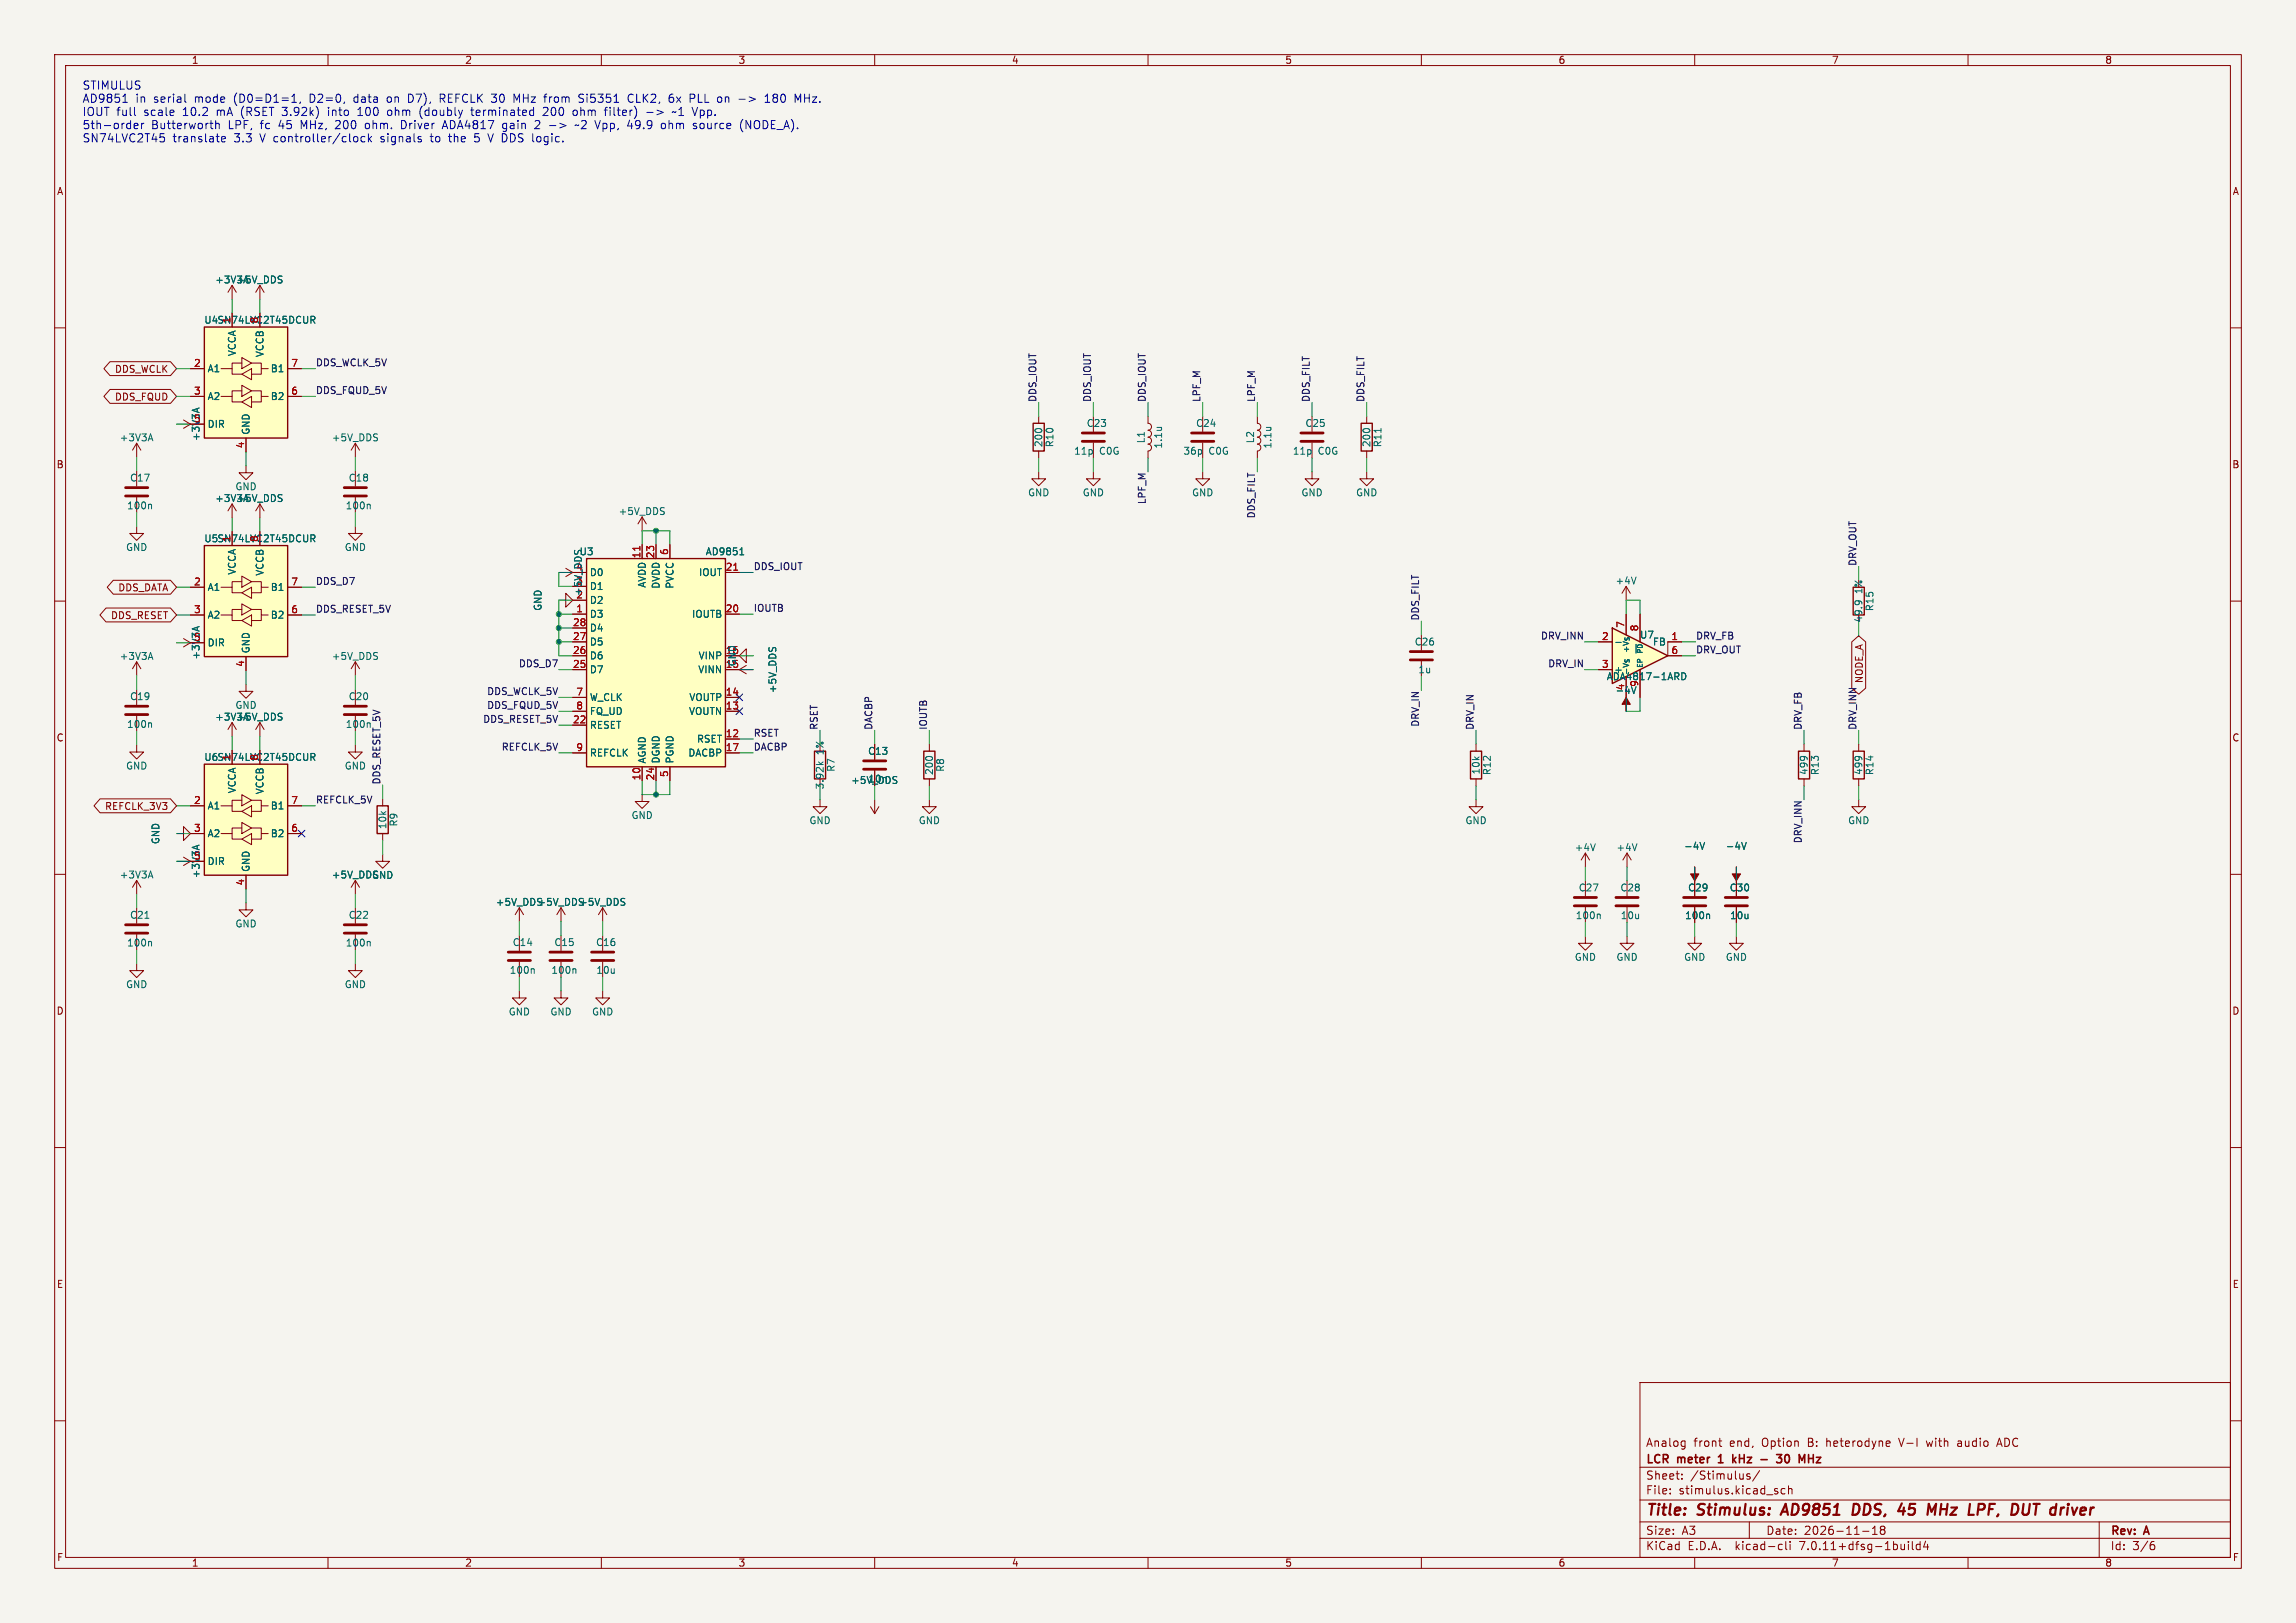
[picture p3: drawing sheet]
<svg xmlns="http://www.w3.org/2000/svg" width="420mm" height="297mm" viewBox="0 0 420 297" stroke-linecap="round" stroke-linejoin="round" font-family="sans-serif">
<defs><g id="words">
<g font-size="2.8" fill="#840000">
<text x="301" y="277.9">Title:</text>
<text x="310.6" y="277.9">Stimulus:</text>
<text x="326.9" y="277.9">AD9851</text>
<text x="340.5" y="277.9">DDS,</text>
<text x="349.7" y="277.9">45</text>
<text x="355.8" y="277.9">MHz</text>
<text x="364.2" y="277.9">LPF,</text>
<text x="372.8" y="277.9">DUT driver</text>
</g>
<g font-size="2.1" fill="#0000c2">
<text x="15" y="16.7">STIMULUS</text>
<text x="15" y="19.1">AD9851</text>
<text x="15" y="21.5">IOUT full</text>
<text x="15" y="24">5th-order</text>
<text x="24.8" y="19.1">in</text>
<text x="26.4" y="21.5">scale</text>
<text x="27.7" y="24">Butterworth</text>
<text x="28.2" y="19.1">serial</text>
<text x="33.6" y="21.5">10.2</text>
<text x="35.8" y="19.1">mode</text>
<text x="39.9" y="21.5">mA (RSET 3.92k)</text>
<text x="41.8" y="24">LPF,</text>
<text x="43.1" y="19.1">(D0=D1=1,</text>
<text x="47.8" y="24">fc</text>
<text x="51.3" y="24">45</text>
<text x="55.4" y="24">MHz,</text>
<text x="57.1" y="19.1">D2=0,</text>
<text x="60.7" y="21.5">into</text>
<text x="61.9" y="24">200</text>
<text x="65.3" y="19.1">data</text>
<text x="66.3" y="21.5">100</text>
<text x="67.5" y="24">ohm.</text>
<text x="71.5" y="19.1">on</text>
<text x="71.9" y="21.5">ohm</text>
<text x="74.3" y="24">Driver</text>
<text x="75.5" y="19.1">D7),</text>
<text x="77.9" y="21.5">(doubly</text>
<text x="81.5" y="19.1">REFCLK 30</text>
<text x="82.1" y="24">ADA4817</text>
<text x="87.6" y="21.5">terminated</text>
<text x="93.1" y="24">gain</text>
<text x="95.3" y="19.1">MHz</text>
<text x="99.2" y="24">2</text>
<text x="100.9" y="21.5">200</text>
<text x="101.1" y="19.1">from</text>
<text x="102" y="24">-&gt;</text>
<text x="106.5" y="21.5">ohm</text>
<text x="107" y="24">~2 Vpp,</text>
<text x="107.5" y="19.1">Si5351</text>
<text x="112.5" y="21.5">filter)</text>
<text x="116.7" y="19.1">CLK2,</text>
<text x="116.8" y="24">49.9</text>
<text x="120.2" y="21.5">-&gt;</text>
<text x="123.1" y="24">ohm</text>
<text x="124.4" y="19.1">6x</text>
<text x="125.2" y="21.5">~1 Vpp.</text>
<text x="128.3" y="19.1">PLL</text>
<text x="129.1" y="24">source</text>
<text x="133.5" y="19.1">on</text>
<text x="137.5" y="19.1">-&gt;</text>
<text x="137.8" y="24">(NODE_A).</text>
<text x="142.6" y="19.1">180</text>
<text x="148.1" y="19.1">MHz.</text>
<text x="15" y="26.4">SN74LVC2T45</text>
<text x="31.6" y="26.4">translate</text>
<text x="42.9" y="26.4">3.3</text>
<text x="47.8" y="26.4">V controller/clock</text>
<text x="70.1" y="26.4">signals</text>
<text x="79.4" y="26.4">to</text>
<text x="82.9" y="26.4">the</text>
<text x="87.7" y="26.4">5</text>
<text x="90.4" y="26.4">V DDS logic.</text>
</g>
<g font-size="2.1" fill="#840000">
<text x="301" y="268.2">LCR</text>
<text x="301" y="265">Analog</text>
<text x="306.9" y="268.2">meter</text>
<text x="309.8" y="265">front</text>
<text x="315" y="268.2">1</text>
<text x="316.4" y="265">end,</text>
<text x="318.2" y="268.2">kHz</text>
<text x="322.5" y="265">Option</text>
<text x="327.6" y="268.2">30</text>
<text x="331" y="265">B:</text>
<text x="332.2" y="268.2">MHz</text>
<text x="334.5" y="265">heterodyne</text>
<text x="348" y="265">V-I</text>
<text x="353.2" y="265">with</text>
<text x="359" y="265">audio</text>
<text x="366.4" y="265">ADC</text>
<text x="301" y="273.7">File:</text>
<text x="301" y="271">Sheet:</text>
<text x="307.1" y="273.7">stimulus.kicad_sch</text>
<text x="309.2" y="271">/Stimulus/</text>
<text x="301" y="281.1">Size:</text>
<text x="307.6" y="281.1">A3</text>
<text x="323" y="281.1">Date:</text>
<text x="330" y="281.1">2026-11-18</text>
<text x="386" y="281.3">Rev:</text>
<text x="392.4" y="281.3">A</text>
<text x="301" y="283.9">KiCad</text>
<text x="308.7" y="283.9">E.D.A.</text>
<text x="317.6" y="283.9">kicad-cli</text>
<text x="329.5" y="283.9">7.0.11+dfsg-1build4</text>
<text x="386" y="283.9">Id:</text>
<text x="390.1" y="283.9">3/6</text>
</g>
<g font-size="1.8" fill="#840000">
<text x="35" y="11.9">1</text>
<text x="85" y="11.9">2</text>
<text x="135" y="11.9">3</text>
<text x="185" y="11.9">4</text>
<text x="235" y="11.9">5</text>
<text x="285" y="11.9">6</text>
<text x="335" y="11.9">7</text>
<text x="385" y="11.9">8</text>
<text x="10.3" y="35.9">A</text>
<text x="408.3" y="35.9">A</text>
<text x="20.9" y="68.4">DDS_WCLK</text>
<text x="20.9" y="73.5">DDS_FQUD</text>
<text x="10.3" y="85.9">B</text>
<text x="408.2" y="85.9">B</text>
<text x="20.2" y="113.5">DDS_RESET</text>
<text x="21.5" y="108.4">DDS_DATA</text>
<text x="341" y="125.1" transform="rotate(-90 341 125.1)">NODE_A</text>
<text x="10.3" y="135.9">C</text>
<text x="408.2" y="135.9">C</text>
<text x="19.1" y="148.4">REFCLK_3V3</text>
<text x="10.3" y="185.9">D</text>
<text x="408.2" y="185.9">D</text>
<text x="10.3" y="235.9">E</text>
<text x="408.3" y="235.9">E</text>
<text x="10.3" y="285.9">F</text>
<text x="35" y="286.9">1</text>
<text x="85" y="286.9">2</text>
<text x="135" y="286.9">3</text>
<text x="185" y="286.9">4</text>
<text x="235" y="286.9">5</text>
<text x="285" y="286.9">6</text>
<text x="335" y="286.9">7</text>
<text x="385" y="286.9">8</text>
<text x="408.3" y="285.9">F</text>
</g>
<g font-size="1.8" fill="#006464">
<text x="39.3" y="52.1">+3V3A</text>
<text x="43.1" y="52.1">+5V_DDS</text>
<text x="37.3" y="59.4">U4SN74LVC2T45DCUR</text>
<text x="43.3" y="65.3" transform="rotate(-90 43.3 65.3)">VCCA</text>
<text x="48.4" y="65.4" transform="rotate(-90 48.4 65.4)">VCCB</text>
<text x="37.9" y="68.3">A1</text>
<text x="49.4" y="68.3">B1</text>
<text x="37.9" y="73.4">A2</text>
<text x="49.4" y="73.4">B2</text>
<text x="21.8" y="81">+3V3A</text>
<text x="36.7" y="80.8" transform="rotate(-90 36.7 80.8)">+3V3A</text>
<text x="37.9" y="78.5">DIR</text>
<text x="45.9" y="79.7" transform="rotate(-90 45.9 79.7)">GND</text>
<text x="60.6" y="81">+5V_DDS</text>
<text x="190.9" y="81.9" transform="rotate(-90 190.9 81.9)">200</text>
<text x="192.9" y="81.9" transform="rotate(-90 192.9 81.9)">R10</text>
<text x="196.4" y="83.4">11p</text>
<text x="198.7" y="78.3">C23</text>
<text x="201.1" y="83.4">C0G</text>
<text x="209.6" y="81.2" transform="rotate(-90 209.6 81.2)">L1</text>
<text x="212.8" y="82.2" transform="rotate(-90 212.8 82.2)">1.1u</text>
<text x="216.4" y="83.4">36p</text>
<text x="218.7" y="78.3">C24</text>
<text x="221.1" y="83.4">C0G</text>
<text x="229.6" y="81.2" transform="rotate(-90 229.6 81.2)">L2</text>
<text x="232.8" y="82.2" transform="rotate(-90 232.8 82.2)">1.1u</text>
<text x="236.4" y="83.4">11p</text>
<text x="238.7" y="78.3">C25</text>
<text x="241.1" y="83.4">C0G</text>
<text x="250.9" y="81.9" transform="rotate(-90 250.9 81.9)">200</text>
<text x="252.9" y="81.9" transform="rotate(-90 252.9 81.9)">R11</text>
<text x="23.7" y="88.3">C17</text>
<text x="43" y="89.9">GND</text>
<text x="63.7" y="88.3">C18</text>
<text x="23.1" y="93.4">100n</text>
<text x="39.3" y="92.1">+3V3A</text>
<text x="43.1" y="92.1">+5V_DDS</text>
<text x="63.1" y="93.4">100n</text>
<text x="113.1" y="94.4">+5V_DDS</text>
<text x="188" y="91">GND</text>
<text x="198" y="91">GND</text>
<text x="218" y="91">GND</text>
<text x="238" y="91">GND</text>
<text x="248" y="91">GND</text>
<text x="23" y="101">GND</text>
<text x="37.3" y="99.4">U5SN74LVC2T45DCUR</text>
<text x="63" y="101">GND</text>
<text x="105.9" y="101.8">U3</text>
<text x="129" y="101.8">AD9851</text>
<text x="43.3" y="105.3" transform="rotate(-90 43.3 105.3)">VCCA</text>
<text x="48.4" y="105.4" transform="rotate(-90 48.4 105.4)">VCCB</text>
<text x="105.3" y="107">3</text>
<text x="105.3" y="104.5">4</text>
<text x="107.8" y="105.6">D0</text>
<text x="118.3" y="107.6" transform="rotate(-90 118.3 107.6)">AVDD</text>
<text x="120.9" y="107.8" transform="rotate(-90 120.9 107.8)">DVDD</text>
<text x="123.4" y="107.8" transform="rotate(-90 123.4 107.8)">PVCC</text>
<text x="127.8" y="105.6">IOUT</text>
<text x="295.4" y="107.1">+4V</text>
<text x="37.9" y="108.3">A1</text>
<text x="37.9" y="113.4">A2</text>
<text x="49.4" y="113.4">B2</text>
<text x="49.4" y="108.3">B1</text>
<text x="99.3" y="111.9" transform="rotate(-90 99.3 111.9)">GND</text>
<text x="105.3" y="109.6">2</text>
<text x="106.6" y="109.2" transform="rotate(-90 106.6 109.2)">+5V_DDS</text>
<text x="107.8" y="113.2">D3</text>
<text x="107.8" y="110.7">D2</text>
<text x="107.8" y="108.2">D1</text>
<text x="126.5" y="113.2">IOUTB</text>
<text x="340.9" y="108.6" transform="rotate(-90 340.9 108.6)">1%</text>
<text x="342.9" y="111.9" transform="rotate(-90 342.9 111.9)">R15</text>
<text x="37.9" y="118.5">DIR</text>
<text x="45.9" y="119.7" transform="rotate(-90 45.9 119.7)">GND</text>
<text x="107.8" y="118.3">D5</text>
<text x="107.8" y="115.8">D4</text>
<text x="132.7" y="119.7">16</text>
<text x="258.7" y="118.3">C26</text>
<text x="299.9" y="117.1">U7</text>
<text x="302.3" y="118.3">FB</text>
<text x="340.9" y="114" transform="rotate(-90 340.9 114)">49.9</text>
<text x="21.8" y="121">+3V3A</text>
<text x="36.7" y="120.8" transform="rotate(-90 36.7 120.8)">+3V3A</text>
<text x="60.6" y="121">+5V_DDS</text>
<text x="107.8" y="123.4">D7</text>
<text x="107.8" y="120.9">D6</text>
<text x="127.6" y="123.4">VINN</text>
<text x="127.7" y="120.9">VINP</text>
<text x="132.7" y="122.3">15</text>
<text x="259.4" y="123.4">1u</text>
<text x="293.8" y="124.7">ADA4817-1ARD</text>
<text x="295.2" y="123.4">+</text>
<text x="23.7" y="128.3">C19</text>
<text x="43" y="129.9">GND</text>
<text x="63.7" y="128.3">C20</text>
<text x="107.8" y="128.5">W_CLK</text>
<text x="107.8" y="131">FQ_UD</text>
<text x="125.9" y="131">VOUTN</text>
<text x="126" y="128.5">VOUTP</text>
<text x="142.2" y="126.9" transform="rotate(-90 142.2 126.9)">+5V_DDS</text>
<text x="295.4" y="127.2">-4V</text>
<text x="297.2" y="126.4" transform="rotate(-90 297.2 126.4)">4</text>
<text x="23.1" y="133.4">100n</text>
<text x="39.3" y="132.1">+3V3A</text>
<text x="43.1" y="132.1">+5V_DDS</text>
<text x="63.1" y="133.4">100n</text>
<text x="107.8" y="133.6">RESET</text>
<text x="127.4" y="136.1">RSET</text>
<text x="23" y="141">GND</text>
<text x="37.3" y="139.4">U6SN74LVC2T45DCUR</text>
<text x="63" y="141">GND</text>
<text x="107.8" y="138.6">REFCLK</text>
<text x="118.3" y="139.8" transform="rotate(-90 118.3 139.8)">AGND</text>
<text x="120.9" y="139.8" transform="rotate(-90 120.9 139.8)">DGND</text>
<text x="123.4" y="139.8" transform="rotate(-90 123.4 139.8)">PGND</text>
<text x="125.8" y="138.6">DACBP</text>
<text x="150.9" y="138.1" transform="rotate(-90 150.9 138.1)">1%</text>
<text x="152.9" y="141.3" transform="rotate(-90 152.9 141.3)">R7</text>
<text x="155.6" y="143.7">+5V_DDS</text>
<text x="158.7" y="138.3">C13</text>
<text x="158.7" y="143.4">10n</text>
<text x="170.9" y="141.9" transform="rotate(-90 170.9 141.9)">200</text>
<text x="172.9" y="141.3" transform="rotate(-90 172.9 141.3)">R8</text>
<text x="270.9" y="141.8" transform="rotate(-90 270.9 141.8)">10k</text>
<text x="272.9" y="141.9" transform="rotate(-90 272.9 141.9)">R12</text>
<text x="330.9" y="141.9" transform="rotate(-90 330.9 141.9)">499</text>
<text x="332.9" y="141.9" transform="rotate(-90 332.9 141.9)">R13</text>
<text x="340.9" y="141.9" transform="rotate(-90 340.9 141.9)">499</text>
<text x="342.9" y="141.9" transform="rotate(-90 342.9 141.9)">R14</text>
<text x="37.9" y="148.3">A1</text>
<text x="43.3" y="145.3" transform="rotate(-90 43.3 145.3)">VCCA</text>
<text x="48.4" y="145.4" transform="rotate(-90 48.4 145.4)">VCCB</text>
<text x="49.4" y="148.3">B1</text>
<text x="150.9" y="144.5" transform="rotate(-90 150.9 144.5)">3.92k</text>
<text x="29.4" y="154.6" transform="rotate(-90 29.4 154.6)">GND</text>
<text x="37.9" y="153.4">A2</text>
<text x="49.4" y="153.4">B2</text>
<text x="70.9" y="151.8" transform="rotate(-90 70.9 151.8)">10k</text>
<text x="72.9" y="151.3" transform="rotate(-90 72.9 151.3)">R9</text>
<text x="115.4" y="150.1">GND</text>
<text x="148" y="151">GND</text>
<text x="168" y="151">GND</text>
<text x="268" y="151">GND</text>
<text x="288" y="156">+4V</text>
<text x="295.6" y="156">+4V</text>
<text x="308" y="155.7">-4V</text>
<text x="315.6" y="155.7">-4V</text>
<text x="338" y="151">GND</text>
<text x="21.8" y="161">+3V3A</text>
<text x="36.7" y="160.8" transform="rotate(-90 36.7 160.8)">+3V3A</text>
<text x="37.9" y="158.5">DIR</text>
<text x="45.9" y="159.7" transform="rotate(-90 45.9 159.7)">GND</text>
<text x="60.6" y="161">+5V_DDSGND</text>
<text x="90.6" y="166">+5V_DDS+5V_DDS+5V_DDS</text>
<text x="288.7" y="163.3">C27</text>
<text x="296.3" y="163.3">C28</text>
<text x="308.7" y="163.3">C29</text>
<text x="316.3" y="163.3">C30</text>
<text x="23.1" y="173.4">100n</text>
<text x="23.7" y="168.3">C21</text>
<text x="43" y="169.9">GND</text>
<text x="63.1" y="173.4">100n</text>
<text x="63.7" y="168.3">C22</text>
<text x="93.7" y="173.3">C14</text>
<text x="101.3" y="173.3">C15</text>
<text x="108.9" y="173.3">C16</text>
<text x="288.1" y="168.4">100n</text>
<text x="296.4" y="168.4">10u</text>
<text x="308.1" y="168.4">100n</text>
<text x="316.4" y="168.4">10u</text>
<text x="93.1" y="178.4">100n</text>
<text x="100.8" y="178.4">100n</text>
<text x="109" y="178.4">10u</text>
<text x="288" y="176">GND</text>
<text x="295.6" y="176">GND</text>
<text x="308" y="176">GND</text>
<text x="315.6" y="176">GND</text>
<text x="23" y="181">GND</text>
<text x="63" y="181">GND</text>
<text x="93" y="186">GND</text>
<text x="100.6" y="186">GND</text>
<text x="108.2" y="186">GND</text>
</g>
<g font-size="1.8" fill="#a90000">
<text x="42.2" y="59.3" transform="rotate(-90 42.2 59.3)">1</text>
<text x="47.3" y="59.3" transform="rotate(-90 47.3 59.3)">8</text>
<text x="35.4" y="67.2">2</text>
<text x="53.2" y="67.2">7</text>
<text x="35.4" y="72.3">3</text>
<text x="35.4" y="77.4">5</text>
<text x="53.2" y="72.3">6</text>
<text x="44.7" y="82.1" transform="rotate(-90 44.7 82.1)">4</text>
<text x="42.2" y="99.3" transform="rotate(-90 42.2 99.3)">1</text>
<text x="47.3" y="99.3" transform="rotate(-90 47.3 99.3)">8</text>
<text x="122.3" y="101.7" transform="rotate(-90 122.3 101.7)">6</text>
<text x="35.4" y="107.2">2</text>
<text x="53.2" y="107.2">7</text>
<text x="117.2" y="102.3" transform="rotate(-90 117.2 102.3)">11</text>
<text x="119.7" y="102.3" transform="rotate(-90 119.7 102.3)">23</text>
<text x="132.7" y="104.5">21</text>
<text x="35.4" y="112.3">3</text>
<text x="53.2" y="112.3">6</text>
<text x="105.3" y="112.1">1</text>
<text x="132.7" y="112.1">20</text>
<text x="35.4" y="117.4">5</text>
<text x="104.7" y="119.7">26</text>
<text x="104.7" y="117.2">27</text>
<text x="104.7" y="114.7">28</text>
<text x="292.9" y="117.2">2</text>
<text x="297.2" y="115" transform="rotate(-90 297.2 115)">7</text>
<text x="299.7" y="115.6" transform="rotate(-90 299.7 115.6)">8</text>
<text x="305.6" y="117.2">1</text>
<text x="305.6" y="119.7">6</text>
<text x="44.7" y="122.1" transform="rotate(-90 44.7 122.1)">4</text>
<text x="104.7" y="122.3">25</text>
<text x="292.9" y="122.3">3</text>
<text x="299.7" y="125.8" transform="rotate(-90 299.7 125.8)">9</text>
<text x="105.3" y="127.4">7</text>
<text x="105.3" y="129.9">8</text>
<text x="132.7" y="129.9">13</text>
<text x="132.7" y="127.4">14</text>
<text x="104.7" y="132.4">22</text>
<text x="105.3" y="137.5">9</text>
<text x="132.7" y="135">12</text>
<text x="132.7" y="137.5">17</text>
<text x="42.2" y="139.3" transform="rotate(-90 42.2 139.3)">1</text>
<text x="47.3" y="139.3" transform="rotate(-90 47.3 139.3)">8</text>
<text x="117.2" y="142.9" transform="rotate(-90 117.2 142.9)">10</text>
<text x="119.7" y="142.9" transform="rotate(-90 119.7 142.9)">24</text>
<text x="122.3" y="142.3" transform="rotate(-90 122.3 142.3)">5</text>
<text x="35.4" y="147.2">2</text>
<text x="53.2" y="147.2">7</text>
<text x="35.4" y="152.3">3</text>
<text x="53.2" y="152.3">6</text>
<text x="35.4" y="157.4">5</text>
<text x="44.7" y="162.1" transform="rotate(-90 44.7 162.1)">4</text>
</g>
<g font-size="1.8" fill="#0f0f0f">
<text x="57.7" y="67.1">DDS_WCLK_5V</text>
<text x="57.7" y="72.2">DDS_FQUD_5V</text>
<text x="189.7" y="73.7" transform="rotate(-90 189.7 73.7)">DDS_IOUT</text>
<text x="199.7" y="73.7" transform="rotate(-90 199.7 73.7)">DDS_IOUT</text>
<text x="209.7" y="73.7" transform="rotate(-90 209.7 73.7)">DDS_IOUT</text>
<text x="219.7" y="73.7" transform="rotate(-90 219.7 73.7)">LPF_M</text>
<text x="229.7" y="73.7" transform="rotate(-90 229.7 73.7)">LPF_M</text>
<text x="239.7" y="73.7" transform="rotate(-90 239.7 73.7)">DDS_FILT</text>
<text x="249.7" y="73.7" transform="rotate(-90 249.7 73.7)">DDS_FILT</text>
<text x="209.7" y="92.4" transform="rotate(-90 209.7 92.4)">LPF_M</text>
<text x="229.7" y="95" transform="rotate(-90 229.7 95)">DDS_FILT</text>
<text x="57.7" y="107.1">DDS_D7</text>
<text x="137.8" y="104.4">DDS_IOUT</text>
<text x="339.7" y="103.7" transform="rotate(-90 339.7 103.7)">DRV_OUT</text>
<text x="57.7" y="112.2">DDS_RESET_5V</text>
<text x="137.8" y="112">IOUTB</text>
<text x="259.7" y="113.7" transform="rotate(-90 259.7 113.7)">DDS_FILT</text>
<text x="281.8" y="117.1">DRV_INN</text>
<text x="310.2" y="117.1">DRV_FB</text>
<text x="310.2" y="119.7">DRV_OUT</text>
<text x="94.8" y="122.2">DDS_D7</text>
<text x="283.1" y="122.2">DRV_IN</text>
<text x="89" y="129.8">DDS_FQUD_5V</text>
<text x="89" y="127.3">DDS_WCLK_5V</text>
<text x="88.3" y="132.4">DDS_RESET_5V</text>
<text x="91.7" y="137.4">REFCLK_5V</text>
<text x="137.8" y="137.4">DACBP</text>
<text x="137.8" y="134.9">RSET</text>
<text x="149.7" y="133.6" transform="rotate(-90 149.7 133.6)">RSET</text>
<text x="159.7" y="133.6" transform="rotate(-90 159.7 133.6)">DACBP</text>
<text x="169.7" y="133.6" transform="rotate(-90 169.7 133.6)">IOUTB</text>
<text x="259.7" y="133.1" transform="rotate(-90 259.7 133.1)">DRV_IN</text>
<text x="269.7" y="133.6" transform="rotate(-90 269.7 133.6)">DRV_IN</text>
<text x="329.7" y="133.6" transform="rotate(-90 329.7 133.6)">DRV_FB</text>
<text x="339.7" y="133.6" transform="rotate(-90 339.7 133.6)">DRV_INN</text>
<text x="69.7" y="143.6" transform="rotate(-90 69.7 143.6)">DDS_RESET_5V</text>
<text x="57.7" y="147.1">REFCLK_5V</text>
<text x="329.7" y="154.4" transform="rotate(-90 329.7 154.4)">DRV_INN</text>
</g>
<text font-size="1.4" fill="#006464" x="298.2" y="123.6" transform="rotate(-90 298.2 123.6)">-V_{S}+V_{S}</text>
<text font-size="1.2" fill="#006464" x="300.7" y="122.3" transform="rotate(-90 300.7 122.3)">EP ~{PD}</text>
</g></defs>
<path d="M0 0h420v297h-420z" fill="#f5f4ef" stroke="#f5f4ef" stroke-width=".18"/>
<g fill="none" stroke="#840000" stroke-width=".18">
<path d="M10 10h400v277h-400zM12 12h396v273h-396zM60 10v2M110 10v2M160 10v2M210 10v2M260 10v2M310 10v2M360 10v2M10 60h2M42.5 52.2v2.6M42.5 57.3v2.5"/>
<path d="M42.5 52.2l-.8 1.3M42.5 52.2l.7 1.3M47.5 52.2v2.6M47.5 57.3v2.5M47.5 52.2l-.7 1.3M47.5 52.2l.8 1.3M408 60h2M32.3 77.6h5.1M33.6 76.9l1.2 .7-1.2 .8M34.8 67.5h2.6M34.8 72.5h2.6M40.4 67.5h2.1v1h1.7"/>
<path d="M40.4 72.5h2.1v1.1h1.7M44.2 66.4h-1.7v1.1M44.2 65.4l1.8 1-1.8 1.1zM44.2 68.5l1.8-1v2zM44.2 71.5h-1.7v1M44.2 70.5l1.8 1-1.8 1zM44.2 73.6l1.8-1.1v2.1zM46 66.4h1.8v1.1h1.3M46 71.5h1.8v1h1.3M47.8 67.5v1h-1.8M47.8 72.5v1.1h-1.8M52.6 67.5h2.6"/>
<path d="M52.6 72.5h2.6M190 76.2v1.3M200 76.2v2.8M210 76.2v1.3a.64 .64 0 0 1 .6 .6 .64 .64 0 0 1-.6 .6 .64 .64 0 0 1 .6 .7 .64 .64 0 0 1-.6 .6 .64 .64 0 0 1 .6 .6 .64 .64 0 0 1-.6 .7 .64 .64 0 0 1 .6 .6 .64 .64 0 0 1-.6 .6v1.3M220 76.2v2.8M230 76.2v1.3a.64 .64 0 0 1 .6 .6 .64 .64 0 0 1-.6 .6 .64 .64 0 0 1 .6 .7 .64 .64 0 0 1-.6 .6 .64 .64 0 0 1 .6 .6 .64 .64 0 0 1-.6 .7 .64 .64 0 0 1 .6 .6 .64 .64 0 0 1-.6 .6v1.3M240 76.2v2.8M250 76.2v1.3M25 96.4v1.2h1.3l-1.3 1.3-1.3-1.3h1.3M25 81.1v2.6M25 86.2v2.8M25 91v2.8"/>
<path d="M25 81.1l-.8 1.3M25 81.1l.8 1.3M42.5 92.2v2.6M42.5 97.3v2.5M42.5 92.2l-.8 1.3M42.5 92.2l.7 1.3M45 85.2v1.3h1.3l-1.3 1.3-1.3-1.3h1.3M45 80.2v2.5M47.5 92.2v2.6M47.5 97.3v2.5M47.5 92.2l-.7 1.3M47.5 92.2l.8 1.3"/>
<path d="M65 96.4v1.2h1.3l-1.3 1.3-1.3-1.3h1.3M65 81.1v2.6M65 86.2v2.8M65 91v2.8M65 81.1l-.8 1.3M65 81.1l.8 1.3M117.5 94.6l-.8 1.3M117.5 94.6v2.5M117.5 94.6l.7 1.3M190 82.5v1.3M200 86.4v1.2h1.3l-1.3 1.3-1.3-1.3h1.3M200 81v2.8"/>
<path d="M220 86.4v1.2h1.3l-1.3 1.3-1.3-1.3h1.3M220 81v2.8M240 86.4v1.2h1.3l-1.3 1.3-1.3-1.3h1.3M240 81v2.8M250 86.4v1.2h1.3l-1.3 1.3-1.3-1.3h1.3M250 82.5v1.3M10 110h2M32.3 117.6h5.1M33.6 116.9l1.2 .7-1.2 .8M34.8 107.5h2.6M34.8 112.5h2.6M40.4 107.5h2.1v1h1.7"/>
<path d="M40.4 112.5h2.1v1.1h1.7M44.2 106.4h-1.7v1.1M44.2 105.4l1.8 1-1.8 1.1zM44.2 108.5l1.8-1v2zM44.2 111.5h-1.7v1M44.2 110.5l1.8 1-1.8 1zM44.2 113.6l1.8-1.1v2.1zM46 106.4h1.8v1.1h1.3M46 111.5h1.8v1h1.3M47.8 107.5v1h-1.8M47.8 112.5v1.1h-1.8M52.6 107.5h2.6"/>
<path d="M52.6 112.5h2.6M102.2 109.8h1.3v-1.2l1.3 1.2-1.3 1.3v-1.3M102.2 104.8h2.6M103.5 104l1.3 .8M104.8 104.8l-1.3 .7M260 116.2v2.8M297.5 107.3l-.8 1.3M297.5 107.3v2.5M297.5 107.3l.7 1.3M408 110h2M25 136.3v1.3h1.3l-1.3 1.3-1.3-1.3h1.3M25 121.1l-.8 1.3"/>
<path d="M25 121.1v2.5M25 126.2v2.8M25 131v2.8M25 121.1l.8 1.3M42.5 132.2v2.6M42.5 137.3v2.5M42.5 132.2l-.8 1.3M42.5 132.2l.7 1.3M45 125.2v1.3h1.3l-1.3 1.3-1.3-1.3h1.3M45 120.2v2.5M47.5 137.3v2.5M65 136.3v1.3h1.3l-1.3 1.3-1.3-1.3h1.3"/>
<path d="M65 121.1v2.5M65 126.2v2.8M65 131v2.8M65 121.1l-.8 1.3M65 121.1l.8 1.3M135.2 122.5l1.3 .8M135.2 122.5h2.6M136.5 120v-1.3l-1.3 1.3 1.3 1.3v-1.3h1.3M136.5 121.8l-1.3 .7M260 121v2.8M330 136.2v1.3M340 136.2v1.3"/>
<path d="M10 160h2M32.3 152.5h1.3v-1.2l1.2 1.2-1.2 1.3v-1.3M32.3 157.6h5.1M33.6 156.9l1.2 .7-1.2 .8M34.8 147.5h2.6M34.8 152.5h2.6M40.4 147.5h2.1v1h1.7M40.4 152.5h2.1v1.1h1.7M44.2 146.4h-1.7v1.1M44.2 145.4l1.8 1-1.8 1.1zM44.2 148.5l1.8-1v2zM44.2 151.5h-1.7v1"/>
<path d="M44.2 150.5l1.8 1-1.8 1zM44.2 153.6l1.8-1.1v2.1zM46 146.4h1.8v1.1h1.3M46 151.5h1.8v1h1.3M47.8 147.5v1h-1.8M47.8 152.5v1.1h-1.8M52.6 147.5h2.6M52.6 152.5h2.6M70 156.3v1.3h1.3l-1.3 1.3-1.3-1.3h1.3M70 146.2v1.3M70 152.5v1.3M117.5 145.4v1.3h1.2l-1.2 1.2-1.3-1.2h1.3"/>
<path d="M150 146.3v1.3h1.3l-1.3 1.3-1.3-1.3h1.3M270 146.3v1.3h1.3l-1.3 1.3-1.3-1.3h1.3M290 156.1v2.5M290 156.1l-.8 1.3M290 156.1l.8 1.3M297.6 156.1v2.5M297.6 156.1l-.7 1.3M297.6 156.1l.8 1.3M330 142.5v1.3M340 146.3v1.3h1.3l-1.3 1.3-1.3-1.3h1.3M340 142.5v1.3M408 160h2"/>
<path d="M25 176.3v1.3h1.3l-1.3 1.3-1.3-1.3h1.3M25 161.1v2.5M25 166.2v2.8M25 171v2.8M25 161.1l-.8 1.3M25 161.1l.8 1.3M45 165.2v1.3h1.3l-1.3 1.3-1.3-1.3h1.3M45 160.2v2.5M65 176.3v1.3h1.3l-1.3 1.3-1.3-1.3h1.3M65 161.1v2.5M65 166.2v2.8M65 171v2.8"/>
<path d="M65 161.1l-.8 1.3M65 161.1l.8 1.3M95 166.1v2.5M95 171.2v2.8M95 176v2.8M95 166.1l-.8 1.3M95 166.1l.8 1.3M102.6 166.1v2.5M102.6 171.2v2.8M102.6 176v2.8M102.6 166.1l-.7 1.3M102.6 166.1l.8 1.3"/>
<path d="M110.2 166.1l-.7 1.3M110.2 166.1v2.5M110.2 171.2v2.8M110.2 176v2.8M110.2 166.1l.8 1.3M290 171.3v1.3h1.3l-1.3 1.3-1.3-1.3h1.3M290 161.2v2.8M290 166v2.8M297.6 171.3v1.3h1.3l-1.3 1.3-1.3-1.3h1.3M297.6 161.2v2.8M297.6 166v2.8M95 181.3v1.3h1.3l-1.3 1.3-1.3-1.3h1.3"/>
<path d="M102.6 181.3v1.3h1.3l-1.3 1.3-1.2-1.3h1.2M110.2 181.3v1.3h1.3l-1.3 1.3-1.2-1.3h1.2M10 210h2M408 210h2M10 260h2M300 253h108v32h-108zM408 260h2M300 278.5h108M300 274.5h108M300 268.5h108M305.5 273.2v.2M305.5 272.5v.1"/>
<path d="M307.7 270.5v.2M307.7 269.8v.1M308.1 263.7l.1 .1M308.2 263.7v1.2l-.1 .2M308.2 264.6l-.1 .1M314.4 263.7h.5M314.6 264.5l.3 .2M320 278.5v3M320.1 269.8l-.4-.1-.2 .2 .1 .2 .5 .2v.3h-.6M321.9 269.1l-1.3 1.9M325.2 273v.3M326.5 272.5l-.4-.1-.3 .3v.4l.1 .2h.6"/>
<path d="M327.2 272.5l.2-.1 .3 .1 .1 .9M327.2 271.9v1.5M342.5 279.7l.4-.4v1.5M344.2 279.9l-.3 .3v.3l.3 .3h.3l.3-.3-.1-.4-.2-.2M344.2 279.3l-.3 .3 .3 .3M344.2 279.9h.3M344.5 279.3l.3 .3-.3 .3M345.5 263.7l.2 .3-.7 .2M345.7 264.6l-.2 .1M347.3 263.2l.5 1.5M352.4 263.7l.3 1M358.6 263.7l-.4 .1"/>
<path d="M358.7 264.1h-.4a.29 .29 0 0 0-.2 .3 .29 .29 0 0 0 .2 .3h.4M365.4 264.3h.7M365.7 263.2l-.5 1.5M384 278.5v6.5M60 285v2M110 285v2M160 285v2M210 285v2M260 285v2M300 281.5h108M310 285v2M325.6 282.6l.4 .1"/>
<path d="M326 283.5l-.4 .1M326.7 282.1v1.3l.2 .2M327.4 282.1v.1M327.4 282.6v1M340.7 280.2h1.2M342.5 280.8h.9M349.1 282.1v.1M349.1 282.6v1M349.8 282.1v1.3l.2 .2M351.2 282.7l-.4-.1-.3 .3v.4l.2 .2h.5M351.2 282.1v1.5M352.2 282l-.3 1.1h.9"/>
<path d="M352.6 282.6v1M360 285v2M393.6 282.7h.3l.3 .2-.1 .5-.5 .2M394 282.1l-.4 .1"/>
</g>
<path d="M326.6 275.2l-.9 2M339.9 275.3l-.8-.1-.2 2h.4l.5-.3M347.2 276.5h1.3M348.3 275.9l-.2 1.3M353.3 276.6l.9-1.4-.3 2M355 276.2h1.1M355.1 275.2l-.2 2M362.7 275.2l.2 .1a.58 .58 0 0 1-.3 1M371.3 275.2l-.3 1.8M372 275.2h1.1" fill="none" stroke="#840000" stroke-width=".4"/>
<path d="M314.3 267.7h.9M314.5 266.5l-.2 .1M317 266.2v1.5M317.1 267.1l.4 .6M317.5 266.7l-.5 .6M322.1 267.1h1.2M325 266.2h.9l-.5 .6 .4 .1v.6l-.2 .2h-.4l-.2-.2M327 266.2a.8 .8 0 0 0-.5 .7 .8 .8 0 0 0 .5 .8M330.8 266.2v1.5M330.8 266.9h.9" fill="none" stroke="#840000" stroke-width=".3"/>
<g fill="none" stroke="#840000" stroke-width=".51">
<path d="M198 79.2h4M218 79.2h4M238 79.2h4M23 90.8h4M23 89.2h4M63 90.8h4M63 89.2h4M198 80.8h4M218 80.8h4M238 80.8h4M258 119.2h4M23 130.8h4"/>
<path d="M23 129.2h4M63 130.8h4M63 129.2h4M258 120.8h4M23 170.8h4M23 169.2h4M63 170.8h4M63 169.2h4M93 175.8h4M93 174.2h4M100.6 175.8h4.1M100.6 174.2h4.1"/>
<path d="M108.2 175.8h4.1M108.2 174.2h4.1M288 165.8h4M288 164.2h4M295.6 165.8h4.1M295.6 164.2h4.1"/>
</g>
<g fill="none" stroke="#006464" stroke-width=".18">
<path d="M56.9 57.9h.5l.2 .2-.1 .4h-.6M57.2 58.5l.4 .6M27.5 79.4l.5 1.3M36.1 74.8v.6M36.4 74.7l-1.2 .4M211.6 78.2h.9M212.4 78.2v.1M231.6 78.2h.9M232.4 78.2v.1M252.6 78.4v.7M27.2 80.3h.6M27.5 92.3l.2 .2v.6"/>
<path d="M56.9 97.9h.5l.2 .2-.1 .4h-.6M57.2 98.5l.4 .6M67.5 92.3l.2 .2v.6M27.5 119.4l.5 1.3M36.1 114.8v.6M36.4 114.7l-1.2 .4M299.3 105.6l-.4 1.3M339.4 110.1l.6-.2 .5 .2M339.9 109.9l.1 .2M27.2 120.3h.6M27.5 132.3l.2 .2v.6M56.9 137.9h.5l.2 .2-.1 .4h-.6"/>
<path d="M57.2 138.5l.4 .6M67.5 132.3l.2 .2v.6M149.7 139.4l.5 .5M150.6 139.4l-.5 .4M298.4 125.7l.5 1.2 .4-1.2M27.5 159.4l.5 1.3M36.1 154.8v.6M36.4 154.7l-1.2 .4M291.8 154.4l-.4 1.3M299.4 154.4l-.4 1.3M26.5 168h.7M27.2 160.3h.6"/>
<path d="M27.5 172.3l.2 .2v.6M67.5 172.3l.2 .2v.6M97.5 177.3l.2 .2v.6M105.2 177.3l.1 .2v.6M292.5 167.3l.2 .2v.6"/>
</g>
<g fill="#ffffc2" stroke="#ffffc2" stroke-width=".18">
<path d="M37.4 59.8h15.2v20.4h-15.2z"/>
<path d="M37.4 99.8h15.2v20.4h-15.2z"/>
<path d="M37.4 139.8h15.2v20.4h-15.2z"/>
</g>
<path d="M37.4 59.8h15.2v20.4h-15.2zM189 77.5h2v5h-2zM249 77.5h2v5h-2zM37.4 99.8h15.2v20.4h-15.2zM339 107.5h2v5h-2zM37.4 139.8h15.2v20.4h-15.2zM149 137.5h2v5h-2zM329 137.5h2v5h-2zM339 137.5h2v5h-2zM69 147.5h2v5h-2z" fill="none" stroke="#840000" stroke-width=".25"/>
<path d="M297.5 127.6l.7 1.3h-.7v1.3v-1.3h-.8z" fill="#840000" stroke="#840000" stroke-width=".18"/>
<path d="M294.9 114.9l10.2 5.1-10.2 5.1z" fill="#ffffc2"/>
<g fill="none" stroke="#840000" stroke-width=".18">
<path d="M42.5 57.3v2.5M47.5 57.3v2.5M20.1 71.3h11.1l1.1 1.2-1.1 1.3h-11.1l-1.1-1.3zM20.1 66.2h11.1l1.1 1.3-1.1 1.2h-11.1l-1.1-1.2zM34.8 67.5h2.6M34.8 72.5h2.6M34.8 77.6h2.6M52.6 67.5h2.6M52.6 72.5h2.6M42.5 97.3v2.5M45 80.2v2.5M47.5 97.3v2.5"/>
<path d="M117.5 99.7v2.5M120 99.7v2.5M122.5 99.7v2.5M190 86.4v1.2h1.3l-1.3 1.3-1.3-1.3h1.3M19.4 111.3h11.8l1.1 1.2-1.1 1.3h-11.8l-1.1-1.3zM20.7 106.2h10.5l1.1 1.3-1.1 1.2h-10.5l-1.1-1.2zM34.8 107.5h2.6M34.8 112.5h2.6M34.8 117.6h2.6M52.6 107.5h2.6M52.6 112.5h2.6M104.8 117.5h2.5"/>
<path d="M104.8 112.4h2.5M104.8 109.8h2.5M104.8 114.9h2.5M132.7 112.4h2.5M132.7 104.8h2.5M292.4 117.5h2.5M297.5 112.4v3.8M300 112.4v5.1M307.6 117.5h-2.5v2.5h2.5M338.7 117.5l1.3-1.1 1.3 1.1v8.4l-1.3 1.1-1.3-1.1zM42.5 137.3v2.5M45 120.2v2.5"/>
<path d="M47.5 132.2l-.7 1.3M47.5 132.2v2.6M47.5 137.3v2.5M47.5 132.2l.8 1.3M104.8 122.5h2.5M104.8 120h2.5M104.8 130.2h2.5M104.8 127.6h2.5M104.8 137.8h2.5M104.8 132.7h2.5M132.7 122.5h2.5M132.7 120h2.5"/>
<path d="M132.7 135.2h2.5M132.7 130.2h2.5M132.7 127.6h2.5M132.7 137.8h2.5M160 136.2v2.8M170 136.2v1.3M270 136.2v1.3M292.4 122.5h2.5M297.5 123.8v3.8M300 122.5v5.1M18.3 146.2h12.9l1.1 1.3-1.1 1.2h-12.9l-1.1-1.2zM34.8 147.5h2.6"/>
<path d="M34.8 152.5h2.6M34.8 157.6h2.6M52.6 147.5h2.6M52.6 152.5h2.6M117.5 140.3v2.6M120 140.3v2.6M122.5 140.3v2.6M159.2 147.6l.8 1.3M160 141v2.8M160 146.3v2.6M160.8 147.6l-.8 1.3M170 146.3v1.3h1.3l-1.3 1.3-1.3-1.3h1.3"/>
<path d="M170 142.5v1.3M270 142.5v1.3M45 160.2v2.5M310 171.3v1.3h1.3l-1.3 1.3-1.3-1.3h1.3M310 161.2v2.8M310 166v2.8M317.6 171.3v1.3h1.3l-1.3 1.3-1.3-1.3h1.3M317.6 161.2v2.8M317.6 166v2.8"/>
</g>
<path d="M107.3 102.2h25.4v38.1h-25.4zM294.9 114.9l10.2 5.1-10.2 5.1zM169 137.5h2v5h-2zM269 137.5h2v5h-2z" fill="none" stroke="#840000" stroke-width=".25"/>
<g fill="none" stroke="#006464" stroke-width=".18">
<path d="M56.9 57.9h.5l.2 .2-.1 .4h-.6M57.2 58.5l.4 .6M36.1 74.8v.6M36.4 74.7l-1.2 .4M56.9 97.9h.5l.2 .2-.1 .4h-.6M57.2 98.5l.4 .6M36.1 114.8v.6M36.4 114.7l-1.2 .4M135.3 101.5h.8M135.6 100.4l.1-.1v1.2M295.6 117.6h.9M299.3 117.9v1.6"/>
<path d="M56.9 137.9h.5l.2 .2-.1 .4h-.6M57.2 138.5l.4 .6M298.4 125.7l.5 1.2 .4-1.2M307.6 123.1a.64 .64 0 0 1 .8 .7 .64 .64 0 0 1-.8 .6zM36.1 154.8v.6M36.4 154.7l-1.2 .4M311 154.1l.4 1.3 .4-1.3M318.6 154.1l.4 1.3 .4-1.3M312.5 167.3l.2 .2v.6"/>
</g>
<g fill="#840000" stroke="#840000" stroke-width=".18">
<path d="M310 158.6v1.3h.8l-.8 1.3-.8-1.3h.8z"/>
<path d="M317.6 158.6v1.3h.8l-.8 1.3-.7-1.3h.7z"/>
</g>
<path d="M158 139.2h4M158 140.8h4M308 165.8h4M308 164.2h4M315.6 165.8h4.1M315.6 164.2h4.1" fill="none" stroke="#840000" stroke-width=".51"/>
<path d="M107.3 102.2h25.4v38.1h-25.4z" fill="#ffffc2" stroke="#ffffc2" stroke-width=".18"/>
<path d="M117 100v.7M134.2 104.3h.7" fill="none" stroke="#a90000" stroke-width=".18"/>
<g fill="none" stroke="#0000c2" stroke-width=".18">
<path d="M22.5 18.7h.8M22.9 17.2v1.5M24.6 19.6v1.3l.2 .2M33.8 17.2v1.3l.2 .2M53.4 18.7h.8M55 18.7l-.2 .2M65.7 19.9l-.2 .2M70.9 17.9v.7M75.1 17.2h-.4v1.5h.4M80.5 18h.6M80.9 18l.5 .7M81.1 17.2h-.6v1.5"/>
<path d="M86.3 19.6v1.3l.4 .2M94 17.2l.5 1.1 .5-1.1M100.2 19.8v.1M106.7 17.3l-.5-.1-.3 .3 .1 .4 .7 .3v.4l-.2 .1h-.6M115.8 17.4a.6 .6 0 0 0-.7 0 .6 .6 0 0 0-.2 .7 .56 .56 0 0 0 .3 .6 .56 .56 0 0 0 .6-.1M122.8 17.2h.3M123 17.8l.2 .3v.3l-.2 .3M124.5 19.9l-.3 .2M124.6 19.6v1.5M127.7 17.2v1.5h.8M132.9 17.7l-.2 .2M140 18.7h.8"/>
<path d="M140 17.7l.4-.5v1.5M141.7 17.9l-.3 .3 .1 .4 .2 .1h.4M141.7 17.9h.3M142 17.9h.1M142.1 17.3l-.4-.1-.2 .2-.1 .2 .3 .3M142.1 17.8l-.1 .1M147.2 17.2v1.5M147.2 17.9h.8M24.5 23.1l.7-.2v-.3h-.5l-.2 .2 .1 .7h.6M25.9 22.6v1M26.3 22.6h-.3l-.1 .2M29.5 25h.3l.3 .3-.1 .6-.5 .1"/>
<path d="M38.4 22.6h.6M38.8 23.6h.2M39.5 22.1v1.5M39.5 22.6v.1M40 22.6l.1 1M40.5 25.5l.7-.2v-.3h-.5l-.2 .2 .1 .7h.6M60.1 20.1v1M65 25h.3l.2 .3-.1 .5-.4 .2M65.5 21.1h.8M66.7 25h-.4l-.3 .3v.4l.2 .2h.5M66.9 22.7v.7M67.4 24.5v1.5"/>
<path d="M67.5 25.4l.5 .6M68 25l-.6 .5M71.4 20.1l-.4 .1-.1 .2 .1 .6 .4 .1M73.5 22.1v1.5h.3M76.9 20.1v1l.3 .6M81 23.1h.7M81.4 22.1l-.5 1.5M82 25h.6M86.1 20.1h.6M86.8 25.8l.2 .2M86.9 24.5l-.1 .7 .2-.2M89.2 24.5l.5 1.5"/>
<path d="M92 24h.5M92.5 22.6h-.4l-.1 .2v.6l.5 .2M98 22.1h.6M98.7 22.7l-.9 .9h.9M100.2 20.1l-.9 1h.9M100.5 23h1.2M105 20.2l.3-.1 .3 .3-.1 .6-.2 .1h-.3M105.9 22.8l-.2 .2-.3-.2-.2 .2M107.2 22.7l-.9 .9h.9M111.6 20.1v1M114.8 23.1h.9M118.3 20.6h1.2"/>
<path d="M121.5 22.6l.2 .2v.5l-.2 .3M122.4 22.1v1.5M122.5 22.6l-.1 .1M123.7 20.4l-.2 .2-.3-.2-.2 .2M124.2 21.1h.8M128.2 22.6l-.2 .2v.5l.2 .2 .3 .1M135.9 21.8l-.2 .3M136.5 23.6v-1.5l.8 1.5"/>
</g>
<g fill="none" stroke="#009600" stroke-width=".18">
<path d="M42.5 54.8v2.5M47.5 54.8v2.5M32.3 67.5h2.5M32.3 72.5h2.5M32.3 77.6h2.5M55.2 67.5h2.5M55.2 72.5h2.5M190 73.7v2.5M200 73.7v2.5M210 73.7v2.5M220 73.7v2.5M230 73.7v2.5"/>
<path d="M240 73.7v2.5M250 73.7v2.5M25 83.7v2.5M25 93.8v2.6M42.5 94.8v2.5M45 82.7v2.5M47.5 94.8v2.5M65 83.7v2.5M65 93.8v2.6M117.5 99.7v-2.6h5v2.6M120 97.1v2.6M190 83.8v2.6"/>
<path d="M200 83.8v2.6M210 83.8v2.6M220 83.8v2.6M230 83.8v2.6M240 83.8v2.6M250 83.8v2.6M32.3 112.5h2.5M32.3 107.5h2.5M32.3 117.6h2.5M55.2 112.5h2.5M55.2 107.5h2.5M102.2 117.5h2.6"/>
<path d="M102.2 112.4h2.6M102.2 114.9h2.6M104.8 109.8h-2.6v10.2h2.6M104.8 104.8h-2.6v2.5h2.6M135.2 104.8h2.6M135.2 112.4h2.6M260 113.7v2.5M289.8 117.5h2.6M297.5 112.4v-2.6h2.5v2.6M307.6 117.5h2.6M340 103.7v2.5M340 113.8v2.6"/>
<path d="M25 123.6v2.6M25 133.8v2.5M42.5 134.8v2.5M45 122.7v2.5M47.5 134.8v2.5M65 123.6v2.6M65 133.8v2.5M102.2 122.5h2.6M102.2 130.2h2.6M102.2 127.6h2.6M102.2 132.7h2.6M102.2 137.8h2.6"/>
<path d="M135.2 122.5h2.6M135.2 120h2.6M135.2 137.8h2.6M135.2 135.2h2.6M150 133.6v2.6M160 133.6v2.6M170 133.6v2.6M260 123.8v2.6M270 133.6v2.6M289.8 122.5h2.6M297.5 127.6v2.6h2.5v-2.6M307.6 120h2.6"/>
<path d="M330 133.6v2.6M340 133.6v2.6M32.3 152.5h2.5M32.3 147.5h2.5M32.3 157.6h2.5M55.2 147.5h2.5M70 143.6v2.6M70 153.8v2.5M117.5 142.9v2.5h5v-2.5M120 142.9v2.5M150 143.8v2.5M160 143.8v2.5"/>
<path d="M170 143.8v2.5M270 143.8v2.5M290 158.6v2.6M297.6 158.6v2.6M310 158.6v2.6M317.6 158.6v2.6M330 143.8v2.5M340 143.8v2.5M25 163.6v2.6M25 173.8v2.5M45 162.7v2.5M65 163.6v2.6"/>
<path d="M65 173.8v2.5M95 168.6v2.6M95 178.8v2.5M102.6 168.6v2.6M102.6 178.8v2.5M110.2 168.6v2.6M110.2 178.8v2.5M290 168.8v2.5M297.6 168.8v2.5M310 168.8v2.5M317.6 168.8v2.5"/>
</g>
<path d="M134.6 127l1.2 1.2M134.6 129.6l1.2 1.2M135.8 127l-1.2 1.2M135.8 129.6l-1.2 1.2M54.6 151.9l1.2 1.2M55.8 151.9l-1.2 1.2" fill="none" stroke="#000084" stroke-width=".18"/>
<g fill="#009600" stroke="#009600" stroke-width=".18">
<circle cx="120" cy="97.1" r=".46"/>
<circle cx="102.2" cy="114.9" r=".46"/>
<circle cx="102.2" cy="117.5" r=".46"/>
<circle cx="102.2" cy="112.4" r=".46"/>
<circle cx="120" cy="145.4" r=".46"/>
</g>
<use href="#words"/>
</svg>
